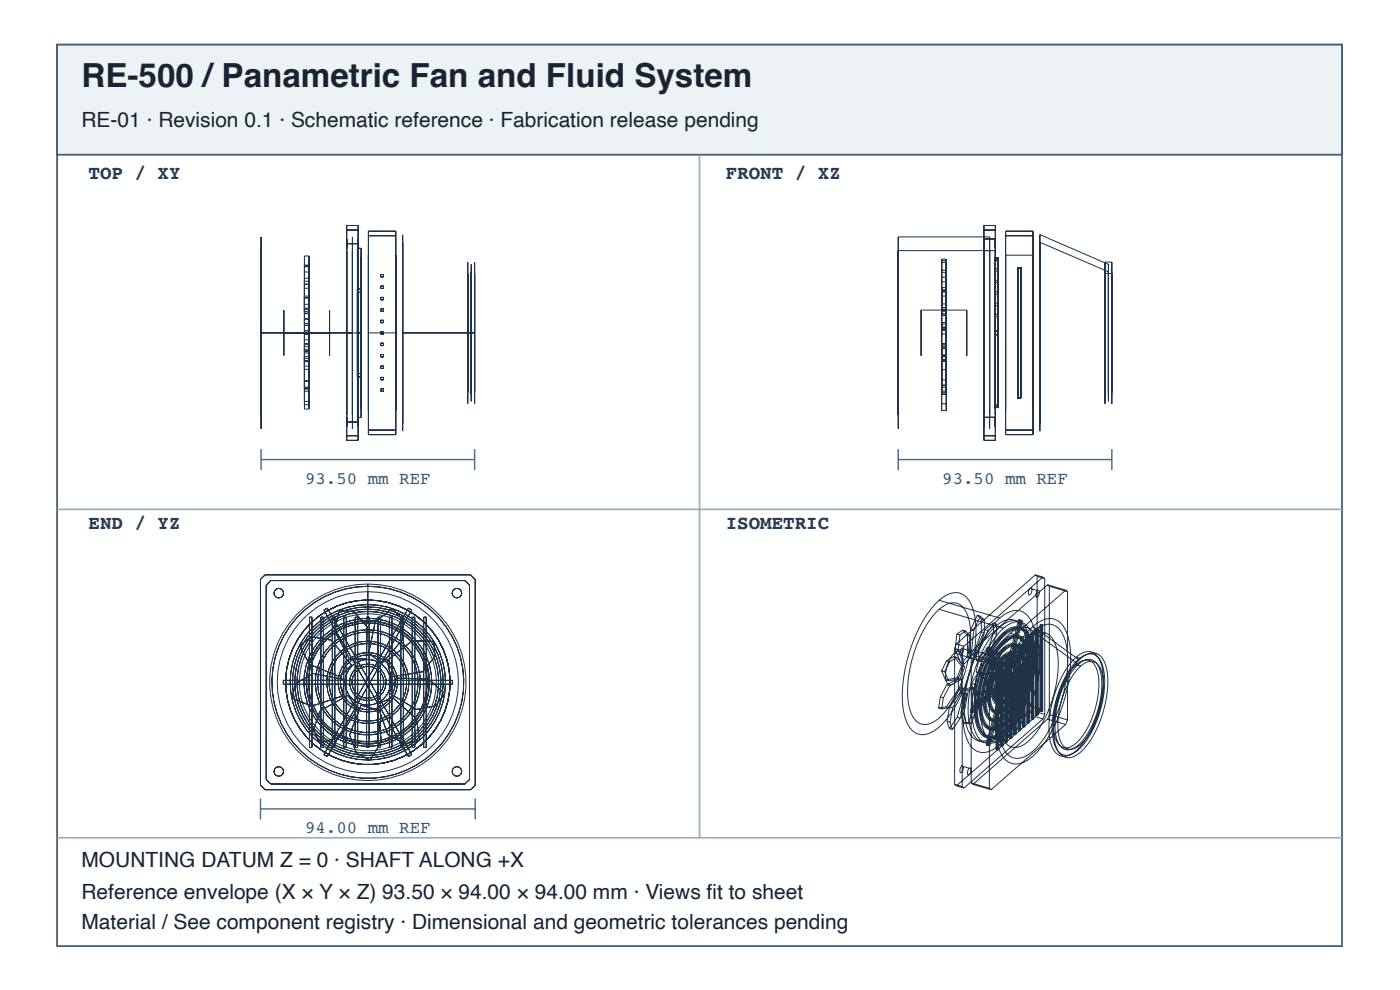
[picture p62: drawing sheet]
<svg xmlns="http://www.w3.org/2000/svg" width="297mm" height="210mm" viewBox="0 0 297 210" stroke-linecap="round" stroke-linejoin="round" font-family="sans-serif">
<defs><g id="words">
<text font-size="7" fill="#182431" x="17.3" y="18.4">RE-500 /Panametric Fan and Fluid System</text>
<g font-size="4.4" fill="#182431">
<text x="17.3" y="26.9">RE-01 · Revision 0.1 · Schematic reference · Fabrication release pending</text>
<text x="17.3" y="183.9">MOUNTING DATUM Z = 0 · SHAFT ALONG +X</text>
<text x="17.3" y="190.6">Reference envelope (X × Y × Z) 93.50 × 94.00 × 94.00 mm · Views fi t to sheet</text>
<text x="17.3" y="196.9">Material / See component registry · Dimensional and geometric tolerances pending</text>
</g>
<g font-size="4.1" fill="#263d52">
<text x="18.8" y="38">TOP / XY</text>
<text x="154" y="38">FRONT / XZ</text>
<text x="18.8" y="112.1">END / YZ</text>
<text x="154" y="112.1">ISOMETRIC</text>
</g>
<g font-size="3.7" fill="#335b78">
<text x="64.7" y="102.6">93.50 mm REF</text>
<text x="199.9" y="102.6">93.50 mm REF</text>
<text x="64.7" y="176.7">94.00 mm REF</text>
</g>
</g></defs>
<path d="M12.1 9.5h272.6v191.1h-272.6z" fill="none" stroke="#405a70" stroke-width=".37"/>
<path d="M12.1 9.5h272.6v23.3h-272.6z" fill="#edf2f5"/>
<path d="M12.1 9.5h272.6v23.3h-272.6z" fill="none" stroke="#405a70" stroke-width=".37"/>
<path d="M148.4 32.8v144.8M12.1 108h272.6M12.1 177.6h272.6" fill="none" stroke="#9daebc" stroke-width=".37"/>
<g fill="none" stroke="#203246" stroke-width=".21">
<path d="M55.4 50.2v40.7zM55.4 53.1v34.9zM64.6 54.3h1v32.4h-1zM64.6 59.6h1M64.6 56.2h1M64.6 57.7h1M64.6 59h1M64.6 56.4h1M64.6 56.6h1M73.6 50.7v2zM73.6 53.1v34.9zM73.6 47.8h2.4v45.6h-2.4z"/>
<path d="M73.6 48.8h2.4M73.6 51.7h2.4M74.8 50.2v40.7zM74.8 53.1v34.9zM75.8 52.7h.8v35.8h-.8zM75.9 59.4v22.3zM75.9 59.9v21.3zM75.9 57v27.1zM75.9 57.5v26.2zM75.9 54.6v32zM75.9 55.1v31zM76 50.7v2z"/>
<path d="M76 53.1v34.9zM76.6 59.4v22.3zM76.6 59.9v21.3zM76.6 57v27.1zM76.6 57.5v26.2zM76.6 54.6v32zM76.6 55.1v31zM78.2 54.1v33zM78.2 49h5.8v43.1h-5.8zM78.2 50h5.8M80.8 58.2h.6v.5h-.6zM84 54.1v33z"/>
<path d="M85.4 49.8v41.6zM99.2 55.6v30zM99.2 58v25.1zM100 56.1v29zM100 57.7v25.8zM100.7 55.6v30zM100.7 58v25.1zM190.6 50.2v40.7zM190.6 53.1v34.9zM190.6 50.2h19.3M190.6 53.1h20.6M199.8 54.9h.9v32.2h-.9z"/>
<path d="M199.8 57.3h.9M199.8 57.7h.9M199.8 58.8h.9M199.8 55.6h.9M199.8 55.3h.9M199.8 59.7h.9M208.7 50.7v2zM208.7 53.1v34.9zM208.7 47.8h2.5v45.6h-2.5zM208.7 48.8h2.5M208.7 50.7h2.5M209.9 50.2v40.7z"/>
<path d="M209.9 53.1v34.9zM211 55.3h.8M211 54.8h.8v31.5h-.8zM211.1 59.4v22.3zM211.1 59.9v21.3zM211.1 57v27.1zM211.1 57.5v26.1zM211.1 54.6v31.9zM211.1 55.1v31zM211.1 59.4h.6M211.1 59.9h.6M211.1 57h.6"/>
<path d="M211.1 57.5h.6M211.1 54.6h.6M211.1 55.1h.6M211.2 50.7v2zM211.2 53.1v34.9zM211.7 59.4v22.3zM211.7 59.9v21.3zM211.7 57v27.1zM211.7 57.5v26.1zM211.7 54.6v31.9zM211.7 55.1v31zM213.3 54.1v33z"/>
<path d="M213.3 49h5.9v43.1h-5.9zM213.3 50h5.9M213.3 54.1h5.9M216 56.8h.5v27.6h-.5zM219.2 54.1v33zM220.6 49.7v41.7zM220.6 51.4v38.4zM220.6 49.7l14.5 6.3M220.6 51.4l14.5 6.2M234.4 55.6v30zM234.4 58v25.2zM234.4 55.6h1.5"/>
<path d="M234.4 58h1.5M235.1 56v29.1zM235.1 57.6v25.9zM235.9 55.6v30zM235.9 58v25.2zM55.4 70.6h21.2M60.2 65.8v9.6zM64.6 72h1M64.6 74.5h1M64.6 73h1M64.6 70.1h1M64.6 67.7h1"/>
<path d="M64.6 68.6h1M64.6 66.4h1M64.6 62.8h1M64.6 60.3h1M64.6 65.4h1M64.6 66.1h1M64.6 64.5h1M64.6 65.7h1M64.6 61.1h1M64.6 66.5h1M64.6 67.6h1M64.6 63.1h1"/>
<path d="M64.6 63.2h1M64.6 69h1M64.6 70.4h1M64.6 70.9h1M64.6 70.8h1M64.6 73.4h1M64.6 76.7h1M64.6 77.6h1M64.6 74.4h1M64.6 74.1h1M64.6 78.3h1M64.6 76.6h1"/>
<path d="M64.6 75.6h1M64.6 76h1M64.6 74.8h1M64.6 76.5h1M64.6 72.8h1M69.9 65.8v9.6zM75.8 79.2h.8M75.8 79.9h.8M75.8 61.3h.8M75.8 62h.8M75.9 66.7v7.7zM75.9 67.2v6.7z"/>
<path d="M75.9 64.3v12.5zM75.9 64.8v11.6zM75.9 61.9v17.4zM75.9 62.4v16.4zM76.6 66.7v7.7zM76.6 67.2v6.7zM76.6 64.3v12.5zM76.6 64.8v11.6zM76.6 61.9v17.4zM76.6 62.4v16.4zM78.2 70.6h5.8M80.8 70.3h.6v.5h-.6z"/>
<path d="M80.8 60.6h.6v.6h-.6zM80.8 63h.6v.6h-.6zM80.8 65.5h.6v.5h-.6zM80.8 67.9h.6v.5h-.6zM80.8 72.7h.6v.6h-.6zM80.8 75.2h.6v.5h-.6zM80.8 77.6h.6v.5h-.6zM85.4 70.6h15.3M195.4 65.7v9.7zM195.4 65.7h9.7M199.8 73h.9M199.8 66.5h.9"/>
<path d="M199.8 75.6h.9M199.8 61.9h.9M199.8 66h.9M199.8 75.4h.9M199.8 76.4h.9M199.8 75.2h.9M199.8 78.4h.9M199.8 73.8h.9M199.8 72.9h.9M199.8 76.3h.9M199.8 69.9h.9M199.8 69.7h.9"/>
<path d="M199.8 69.4h.9M199.8 68.4h.9M199.8 65.2h.9M199.8 61.8h.9M199.8 61.4h.9M199.8 64.5h.9M199.8 65.5h.9M199.8 65.8h.9M199.8 66.9h.9M199.8 61.7h.9M199.8 61h.9M199.8 62.8h.9"/>
<path d="M199.8 66.8h.9M199.8 70h.9M199.8 68.7h.9M199.8 70.8h.9M199.8 73.9h.9M199.8 73.5h.9M199.8 73.4h.9M199.8 76.6h.9M205.1 65.7v9.7zM211 71h.8M211 70.2h.8M211.1 66.7v7.7z"/>
<path d="M211.1 67.2v6.8zM211.1 64.3v12.6zM211.1 64.8v11.6zM211.1 61.9v17.4zM211.1 62.3v16.5zM211.1 66.7h.6M211.1 67.2h.6M211.1 64.3h.6M211.1 64.8h.6M211.1 61.9h.6M211.1 62.3h.6M211.7 66.7v7.7z"/>
<path d="M211.7 67.2v6.8zM211.7 64.3v12.6zM211.7 64.8v11.6zM211.7 61.9v17.4zM211.7 62.3v16.5zM64.6 82.4h1M64.6 85.1h1M64.6 82.9h1M64.6 82.2h1M64.6 85.8h1M64.6 82.5h1M64.6 80.7h1"/>
<path d="M64.6 82.1h1M64.6 80.8h1M73.6 88.5v2zM73.6 92.4h2.4M73.6 89.5h2.4M76 88.5v2zM78.2 91.2h5.8M80.8 82.4h.6v.6h-.6zM80.8 80h.6v.5h-.6zM199.8 82.1h.9M199.8 81.7h.9M199.8 85.6h.9"/>
<path d="M199.8 83.2h.9M199.8 81.6h.9M199.8 83.6h.9M199.8 82.9h.9M199.8 80.5h.9M199.8 83.5h.9M208.7 88.5v2zM208.7 92.4h2.5M208.7 88.5h2.5M211 85.9h.8M211.2 88.5v2zM213.3 91.2h5.9"/>
<path d="M55.3 122.8l.9-.9h43.6l1 .9v43.7l-1 .9h-43.6l-.9-.9zM56.5 124.1l.9-1h41.2l1 1v41.2l-1 .9h-41.2l-.9-.9zM63.5 136.8l2.7-1.8 4.1 .7 4.3 5.3-2.6 2.4-6.3-2.5zM65.7 130.8h.5v27.7h-.5zM68.1 130.8h.5v27.7h-.5zM68.7 129.3l.7-.4 18 31.1-.8 .4zM70.5 130.8h.5v27.7h-.5zM71.9 129.3l3.3 .4 2.7 3.2-.2 6.7-3.5 .3-3.2-6.1zM72.9 130.8h.6v27.7h-.6zM75.3 130.8h.6v27.7h-.6zM77.8 130.8h.5v27.7h-.5zM78 123.8v7.9"/>
<path d="M79.6 131.8l3.6-2.8 2.3 2.4v4.1l-4.4 5.1-2.9-2.1zM80.2 130.8h.5v27.7h-.5zM82.6 130.8h.6v27.7h-.6zM85 130.8h.6v27.7h-.6zM86.6 128.9l.8 .4-18 31.1-.7-.4zM87.5 130.8h.5v27.7h-.5zM89.9 130.8h.5v27.7h-.5zM198.3 128.2a6.9 6.9 0 0 1 4.5-2.6 3.6 3.6 0 0 1 3.3 2.6 20.9 20.9 0 0 1 .2 12.1 28.9 28.9 0 0 1-6.6 13.4 5.9 5.9 0 0 1-4.4 2.1 4 4 0 0 1-3.1-3.1 22.9 22.9 0 0 1 .2-12.5 28.7 28.7 0 0 1 5.9-12zM198.4 130a5.7 5.7 0 0 1 4.1-2.2 3.5 3.5 0 0 1 2.9 2.9 22.1 22.1 0 0 1-1.2 13.4 17 17 0 0 1-6.2 9 3.1 3.1 0 0 1-4.7-1.9 19.5 19.5 0 0 1 .2-11.5 24.9 24.9 0 0 1 4.9-9.7zM199.2 127.3l12.9 3.7M199.2 129.2l12.9 3.8M202.4 139.2l.6 .2"/>
<path d="M202.4 139.2l1.6 2M202.4 139.2l-1.6 .9M202.4 138.4l.9-.3a1.4 1.4 0 0 1 1 1.5 6.5 6.5 0 0 1-2.3 5.5l-.4 .1a1.4 1.4 0 0 1-1-1.6 7.3 7.3 0 0 1 1.8-5.2zM202.4 138.4l6.5 1.9M202.5 137.5l1.6 .5M202.5 137.5v28.8M202.6 137.7l.7 .2M202.6 137.7l1.3 2.9M202.9 136.5l1.6 .5M202.9 136.5l-.4 1M203 134.4l.6 .2M203 134.4l-.4 3.3"/>
<path d="M203 139.4l1.6 2M203 139.4l-1.6 .9M203.3 137.9l1.2 2.9M203.6 134.6l-.3 3.3M204 137.4h.2a1.06 1.06 0 0 1-.4 1.5 .99 .99 0 0 1 .2-1.5zM204 137.4l1.6 .5M204.1 138v28.8M204.2 133.6l.7 .2M204.2 133.6l1.1 1.2M204.2 133.6l-1.2 .8M204.5 137l-.4 1M204.9 133.8l1 1.1"/>
<path d="M204.9 133.8l-1.3 .8M205.2 139.3l.7 .1M205.2 139.3l-1.3 1.3M205.3 134.8l.6 .1M205.3 134.8l-.1 4.5M205.4 138.4l.6 .2M205.4 138.4l1.1 .4M205.6 137.9l.2-.1a1.06 1.06 0 0 1-.4 1.5 .99 .99 0 0 1 .2-1.4zM205.9 139.4l-1.4 1.4M205.9 134.9v4.5M205.9 133.5l.7 .2M205.9 133.5l-.5 4.9"/>
<path d="M206 138.8l3.9 1.1M206 138.8v27.2M206 138.6l1.1 .4M206.4 137.8l3.9 1.2M206.4 137.8l-.4 1M206.5 138.8l.6 .2M206.6 133.7l-.6 4.9M206.9 138.1l.6 .2M206.9 138.1l.3 2M207.3 130.4l.7 .2M207.3 130.4l.9 .8M207.3 130.4l-1.4 3.1"/>
<path d="M207.5 138.3l.4 2M207.7 139.9l.6 .2M207.7 139.9l-.6 2.6M208 130.6l.8 .8M208 130.6l-1.4 3.1M208.2 131.2l.6 .2M208.2 131.2v2.8M208.2 134l.6 .1M208.2 134l-1.7 4.8M208.8 131.4v2.7M208.8 134.1l-1.7 4.9M209 133.5l.6 .2"/>
<path d="M209 133.5l-2.1 4.6M209.2 137.7l6.9 14.5M209.2 137.7l.5 .2M209.5 137.2l-.3 .5M209.5 137.2l6.9 14.5M209.5 137.2l.5 .1M209.6 133.7l-2.1 4.6M209.7 137.9l6.9 14.4M209.8 137.1l.6 .2M209.8 137.1l-2.6 3M209.9 139.9v27.2M210 137.3l-.3 .6"/>
<path d="M210 137.3l6.9 14.5M210.3 139l-.4 .9M210.3 137.7l.6 .2M210.3 137.7l1.3 .9M210.3 137.7l-2.6 2.2M210.4 133.6a5.7 5.7 0 0 1 4.2-2.3 3.5 3.5 0 0 1 2.8 2.9 22.1 22.1 0 0 1-1.2 13.4 17 17 0 0 1-6.2 9.1 3.1 3.1 0 0 1-4.7-1.9 19.5 19.5 0 0 1 .2-11.5 24.9 24.9 0 0 1 4.9-9.7zM210.4 137.3l-2.5 3M210.7 132.1l.7 .2M210.7 132.1l.1 2M210.7 132.1l-1.7 1.4M210.8 134.1l.6 .2M210.8 134.1l-1 3"/>
<path d="M210.9 137.9l1.3 .9M210.9 137.9l-2.6 2.2M211.2 131.9a6.9 6.9 0 0 1 4.5-2.5 3.6 3.6 0 0 1 3.2 2.6 20.9 20.9 0 0 1 .2 12.1 28.9 28.9 0 0 1-6.6 13.4 5.9 5.9 0 0 1-4.4 2 4 4 0 0 1-3.1-3.1 22.9 22.9 0 0 1 .2-12.4 28.7 28.7 0 0 1 6-12.1zM211.2 133.8a5.7 5.7 0 0 1 4.2-2.2 3.5 3.5 0 0 1 2.8 2.9 22.1 22.1 0 0 1-1.2 13.4 17 17 0 0 1-6.2 9 3.1 3.1 0 0 1-4.7-1.9 19.5 19.5 0 0 1 .2-11.5 24.9 24.9 0 0 1 4.9-9.7zM211.3 132.7l1.6 .5M211.4 132.3v2M211.4 132.3l-1.8 1.4M211.4 134.3l-1 3M211.6 138.6l.6 .2M211.6 138.6l-.7 2.4M212 134.9a5.2 5.2 0 0 1 4-2 3.4 3.4 0 0 1 2.6 3 23.4 23.4 0 0 1-3 15.8 9.6 9.6 0 0 1-4.8 4.7 2.92 2.92 0 0 1-3.6-2.4 20.3 20.3 0 0 1 1.2-12.8 20.7 20.7 0 0 1 3.6-6.3zM212 135.3a4.9 4.9 0 0 1 3.9-2.1 3.5 3.5 0 0 1 2.5 3.2 23.1 23.1 0 0 1-3.2 15.6 7.9 7.9 0 0 1-4.8 4.2 2.73 2.73 0 0 1-2.9-2.2 18.1 18.1 0 0 1 .5-11 21.1 21.1 0 0 1 4-7.7z"/>
<path d="M212 134a5.7 5.7 0 0 1 4.2-2.2 3.5 3.5 0 0 1 2.8 2.9 22.1 22.1 0 0 1-1.2 13.4 17 17 0 0 1-6.2 9 3.1 3.1 0 0 1-4.7-1.9 19.5 19.5 0 0 1 .3-11.4 24.9 24.9 0 0 1 4.8-9.8zM212.2 139.9v18.2M212.2 139.9l.4 .1M212.2 138.8l-.7 2.4M212.4 139.7l-.2 .2M212.4 139.7v18.2M212.4 139.7l.4 .1M212.5 135.1a5.2 5.2 0 0 1 3.9-2.1 3.4 3.4 0 0 1 2.6 3 23.4 23.4 0 0 1-3 15.8 9.6 9.6 0 0 1-4.7 4.8 2.92 2.92 0 0 1-3.6-2.5 20.3 20.3 0 0 1 1.2-12.8 20.7 20.7 0 0 1 3.6-6.2zM212.5 135.4a4.9 4.9 0 0 1 3.9-2 3.5 3.5 0 0 1 2.5 3.1 23.1 23.1 0 0 1-3.3 15.6 7.9 7.9 0 0 1-4.7 4.2 2.73 2.73 0 0 1-2.9-2.1 18.1 18.1 0 0 1 .4-11 21.1 21.1 0 0 1 4.1-7.8zM212.5 136.6a4.2 4.2 0 0 1 3.6-1.8 3.1 3.1 0 0 1 2 2.3 18.6 18.6 0 0 1-1.6 12 11.2 11.2 0 0 1-4.4 5.5 2.38 2.38 0 0 1-3.5-1.6 17.2 17.2 0 0 1 1.2-11.8 16.5 16.5 0 0 1 2.7-4.6zM212.5 136.9a4 4 0 0 1 3.5-1.7 3.4 3.4 0 0 1 2.1 3.2 19.8 19.8 0 0 1-4.5 14.7 3.4 3.4 0 0 1-3.4 1.3 4.1 4.1 0 0 1-1.9-3.7 20.3 20.3 0 0 1 4.2-13.8zM212.6 140v18.2"/>
<path d="M212.8 138.9a1.65 1.65 0 0 1 1.6-.7 1.65 1.65 0 0 1 1.4 1.2 11.9 11.9 0 0 1-1.5 9.2 4.7 4.7 0 0 1-2.9 2.6 1.74 1.74 0 0 1-1.7-1.5 12.6 12.6 0 0 1 3.1-10.8zM212.8 139.3a1.57 1.57 0 0 1 1.6-.7 1.57 1.57 0 0 1 1.3 1.2 11.7 11.7 0 0 1-2.9 10.3 1.57 1.57 0 0 1-1.6 .7 1.57 1.57 0 0 1-1.2-1.2 11.7 11.7 0 0 1 2.8-10.3zM212.8 137.3a2.3 2.3 0 0 1 3.1-.4 7 7 0 0 1 1.1 5.6 16.8 16.8 0 0 1-3.8 9.2 2.71 2.71 0 0 1-3.2 1 5.8 5.8 0 0 1-1.4-5.2 16.6 16.6 0 0 1 4.2-10.2zM212.8 137.7a2.2 2.2 0 0 1 3-.5 6.7 6.7 0 0 1 1 5.4 16 16 0 0 1-3.6 8.8 2.59 2.59 0 0 1-3.1 .9 5.6 5.6 0 0 1-1.3-4.9 15.9 15.9 0 0 1 4-9.7zM212.8 135.7a2.96 2.96 0 0 1 3.5-.7 6.5 6.5 0 0 1 1.7 5.5 20.8 20.8 0 0 1-4.8 12.8 3.5 3.5 0 0 1-3.6 1.3 4.2 4.2 0 0 1-1.9-3.8 21 21 0 0 1 4.4-14.3zM212.8 136.1a2.85 2.85 0 0 1 3.4-.8 6.2 6.2 0 0 1 1.6 5.3 20 20 0 0 1-4.6 12.4 3.4 3.4 0 0 1-3.5 1.2 4.1 4.1 0 0 1-1.8-3.6 20.3 20.3 0 0 1 4.2-13.8zM212.8 138.9l.5 .2M212.8 137.3l.5 .2M212.8 139.3l.5 .1M212.8 137.7l.5 .1M212.8 135.7l.5 .2M212.8 136.1l.5 .1"/>
<path d="M212.8 134.1l.5 .2M212.8 134.5l.5 .1M212.8 139.8l-.2 .2M212.8 139.8v18.2M213.2 139.1v18.2M213.2 139.1l.4 .1M213.3 139.1a1.65 1.65 0 0 1 1.6-.7 1.65 1.65 0 0 1 1.3 1.1 11.9 11.9 0 0 1-1.5 9.2 4.7 4.7 0 0 1-2.9 2.6 1.74 1.74 0 0 1-1.6-1.5 12.6 12.6 0 0 1 3.1-10.7zM213.3 139.4a1.57 1.57 0 0 1 1.6-.7 1.57 1.57 0 0 1 1.2 1.2 11.7 11.7 0 0 1-2.8 10.4 1.57 1.57 0 0 1-1.6 .6 1.57 1.57 0 0 1-1.3-1.2 11.7 11.7 0 0 1 2.9-10.3zM213.3 137.5a2.3 2.3 0 0 1 3.1-.5 7 7 0 0 1 1.1 5.6 16.8 16.8 0 0 1-3.9 9.3 2.71 2.71 0 0 1-3.2 .9 5.8 5.8 0 0 1-1.4-5.1 16.6 16.6 0 0 1 4.3-10.2zM213.3 137.8a2.2 2.2 0 0 1 2.9-.4 6.7 6.7 0 0 1 1.1 5.3 16 16 0 0 1-3.7 8.9 2.59 2.59 0 0 1-3 .9 5.6 5.6 0 0 1-1.4-5 15.9 15.9 0 0 1 4.1-9.7zM213.4 138.9l-.2 .2M213.4 138.9v18.2"/>
<path d="M213.4 138.9l.4 .1M213.5 135.1a5.4 5.4 0 0 1 4-2.2 3.4 3.4 0 0 1 2.7 3 21.7 21.7 0 0 1-1.4 13 17.1 17.1 0 0 1-5.3 7.7 2.9 2.9 0 0 1-4.7-1.2 17.6 17.6 0 0 1 0-10.9 23.7 23.7 0 0 1 4.7-9.4zM213.6 139.2v18.2M213.8 139l-.2 .2M213.8 139v18.2M214.1 138.2v18.3M214.1 138.2l.4 .2M214.3 138.1l.4 .1M214.3 138.1l-.2 .1M214.3 138.1v18.2M214.3 134.3l3.9 1.1M214.5 138.4v18.2"/>
<path d="M214.7 138.2l-.2 .2M214.7 138.2v18.2M215 137.4v18.3M215 137.4l.4 .1M215.2 137.3l-.2 .1M215.2 137.3v18.2M215.2 137.3l.4 .1M215.4 137.5v18.3M215.6 137.4l-.2 .1M215.6 137.4v18.2M216 136.6v18.3M216 136.6l.3 .1"/>
<path d="M216.1 131.4l-6.9 26.5M216.1 131.4h.3M216.1 131.4l.5 .2M216.2 136.4l-.2 .2M216.2 136.4v18.3M216.2 136.4l.4 .2M216.3 136.7v18.3M216.4 131.4l-6.9 26.6M216.4 131.4l.5 .2M216.6 136.6v18.2M216.6 136.6l-.3 .1M216.6 131.6l-6.9 26.5"/>
<path d="M216.6 131.6h.3M216.9 131.6l-6.9 26.5M216.9 135.8v18.2M216.9 135.8l.4 .1M217.1 135.6l-.2 .2M217.1 135.6v18.3M217.1 135.6l.4 .1M217.3 135.9v18.3M217.4 136.2a5.4 5.4 0 0 1 3.9-2.1 3.4 3.4 0 0 1 2.7 2.9 21.7 21.7 0 0 1-1.3 13.1 17.1 17.1 0 0 1-5.3 7.7 2.9 2.9 0 0 1-4.7-1.3 17.6 17.6 0 0 1 0-10.9 23.7 23.7 0 0 1 4.7-9.4zM217.5 135.7l-.2 .2M217.5 135.7v18.3M217.8 135v18.2"/>
<path d="M217.8 135l.4 .1M218 134.8l-.2 .2M218 134.8v18.3M218 134.8l.4 .1M218.2 135.1v18.2M218.2 133.7a5.9 5.9 0 0 1 5.3-2.5 5.4 5.4 0 0 1 3.3 4.7 31 31 0 0 1-3.3 18.3 16.4 16.4 0 0 1-6.2 7.4 3.5 3.5 0 0 1-5.1-2.1 20.5 20.5 0 0 1-.4-12 30.8 30.8 0 0 1 6.4-13.8zM218.3 134.7a6.5 6.5 0 0 1 4.3-2.4 3.5 3.5 0 0 1 3.1 2.6 20.7 20.7 0 0 1 0 11.8 25.9 25.9 0 0 1-6.6 12.5 4.7 4.7 0 0 1-4.1 1.5 4.5 4.5 0 0 1-2.8-3.6 26.9 26.9 0 0 1 2-15.8 23.5 23.5 0 0 1 4.1-6.6zM218.4 134.9l-.2 .2M218.4 134.9v18.3M218.5 124.7h.2a1.06 1.06 0 0 1-.4 1.5 .99 .99 0 0 1 .2-1.5zM218.5 124.7l1.6 .5M218.8 134.2v18.2"/>
<path d="M218.8 134.2l.3 .1M219 134l-.2 .2M219 134v18.2M219 134l.3 .1M219.1 134.3v18.2M219.1 132.8l9.7 7M219.1 133.9l9.7 6.9M219.3 134.1l-.2 .2M219.3 134.1v18.3M219.7 121.9l1.6 .4M219.7 121.9l-16.8 14.6M219.7 121.9l.3 .3"/>
<path d="M219.7 133.4v18.2M219.9 133.2l-.2 .2M219.9 133.2v18.2M219.9 133.2l.4 .1M220 122.2l.1 29.5M220 122.2l1.6 .5M220.1 125.2l.2-.1a1.06 1.06 0 0 1-.3 1.5 .99 .99 0 0 1 .1-1.4zM220.2 138.5l-.5-.1-13.8 12M220.2 139.1l-.5-.2-13.8 12.1M220.2 138.5l-13.8 12.1M220.2 138.5v.6M220.2 139.1l-13.8 12"/>
<path d="M220.3 133.3l-.2 .2-.4-.1M220.3 133.3v18.2M220.6 132.5v18.3M220.6 132.5l.4 .2M220.8 132.4l-.2 .1M220.8 132.4v18.2M220.8 132.4l.4 .1M221 132.7v18.2M221.2 132.5l-.2 .2M221.2 132.5v18.2M221.3 122.3l-16.8 14.7M221.3 122.3l.3 .4"/>
<path d="M221.6 122.7v28.8M222.2 124l3.9 1.1M222.2 124l-15.8 13.8M222.2 124l.4 .3M222.6 124.3v27.2M222.6 124.3l3.9 1.1M226.1 125.1l-15.8 13.9M226.1 125.1l.4 .3M226.5 125.4v27.2M228.3 139.3l1 .3M60.1 144.2h35.9v.9h-35.9zM62.8 144.9l3.6-2.1 6.6 1.3-.4 3.5-6.5 2.1-4.2-1.7z"/>
<path d="M67.9 150.7l5.9-3.3 2 3-3.6 5.8-4.4 1.4-1.3-3zM76.6 149.5l3.4 1 .9 6.8-2.4 3.8-2.9-1.4-1.4-3.9zM80 149.3l3.3-1.4 5.1 4.5 .6 4.6-3.2 .7-3.6-2zM82.1 140.1l5.4-4.3 4.6 .2 .2 3.2-2.7 3.2-6.6 1.1zM84.1 143.8l6.9 .2 3.3 3-1.9 2.6-4.1 .8-5.7-3.5zM199.1 150.1l.7 .2M199.5 147.8l.6 .1M199.5 147.8l-.4 2.3M199.8 142.2l.6 .2M199.8 142.2l.8 2M200.1 147.9l-.3 2.4M200.4 142.4l.8 1.9"/>
<path d="M200.6 144.2l.6 .1M200.8 149.8l.6 .2M200.8 149.8l-1.7 .3M200.8 140.1l.6 .2M200.8 140.1l-1 2.1M200.9 145.2l.6 .2M200.9 145.2l-1.4 2.6M200.9 152.9l.7 .2M200.9 152.9l.5 1.6M201.4 150l-1.6 .3M201.4 154.5l.7 .2M201.4 149.9l.7 .2"/>
<path d="M201.4 149.9l-.5 3M201.4 140.3l-1 2.1M201.5 145.4l-1.4 2.5M201.6 153.1l.5 1.6M202.1 150.1l-.5 3M203 143.7l.7 .2M203 143.7l-2.4 .5M203.1 152.1l.6 .2M203.1 152.1l-1.7 2.4M203.3 146.2l.6 .2M203.3 146.2l-2.5 3.6M203.4 143.8l.6 .2"/>
<path d="M203.4 143.8l-2.5 1.4M203.4 143.8l-.1 2.4M203.7 143.9l-2.5 .4M203.7 145.8l.7 .1M203.7 145.8l-2.3 4.1M203.7 145.8l.8 1.2M203.7 152.3l-1.6 2.4M203.8 151.2l.7 .1M203.8 151.2l.6 2M203.9 140.6l.6 .2M203.9 146.4l-2.5 3.6M204 141.2l.6 .2"/>
<path d="M204 141.2l-1 2.5M204 144l-2.5 1.4M204 144l-.1 2.4M204.4 145.9l-2.3 4.2M204.4 145.9l.7 1.3M204.4 153.2l.6 .2M204.5 147l.6 .2M204.5 147l-1.4 5.1M204.5 151.3l.5 2.1M204.6 141.4l-.9 2.5M204.8 146.2l.6 .2M204.8 146.2l-1 5"/>
<path d="M205.1 147.2l-1.4 5.1M205.4 146.4l-.9 4.9M205.5 153.2l.7 .2M205.5 153.2h-1.1M205.9 150.4v.6M205.9 151l.5 .1M205.9 150.4l.5 .2M206.1 145.7l.6 .2M206.1 145.7l.4 4.1M206.1 145.7l-1.3 .5M206.1 144.9l.6 .2M206.1 144.9l.9 3.5"/>
<path d="M206.2 153.4h-1.2M206.4 150.6v.5M206.5 149.8l.6 .2M206.5 149.8l-1 3.4M206.7 145.9l.4 4.1M206.7 145.9l-1.3 .5M206.7 145.1l.9 3.5M207 148.4l.6 .2M207 148.4l1.3 .1M207.1 142.5l.6 .2M207.1 142.5l2.2 .3M207.1 150l-.9 3.4"/>
<path d="M207.2 140.1l.7 .2M207.3 142.9l.7 .1M207.3 142.9l2 1.3M207.3 142.9l-1.2 2M207.6 148.6l1.4 .1M207.7 142.7l2.2 .3M208 143l1.9 1.4M208 143l-1.3 2.1M208.3 140.1l-.6 2.6M208.3 148.5l.7 .2M208.9 140.3l.8-.4a1.4 1.4 0 0 1 1 1.6 6.5 6.5 0 0 1-2.3 5.5l-.4 .1a1.4 1.4 0 0 1-1-1.6 7.3 7.3 0 0 1 1.9-5.2zM209.2 157.9l.3 .1"/>
<path d="M209.2 157.9l.5 .2M209.3 142.8l.6 .2M209.3 144.2l.6 .2M209.3 144.2l.3 2.7M209.5 158l.5 .1M209.6 146.9l.6 .2M209.6 146.9l-1.3 1.6M209.7 158.1h.3M209.9 144.4l.3 2.7M210.2 147.1l-1.2 1.6M210.9 141l.6 .2M210.9 141l-1.6 1.8"/>
<path d="M211.3 140.7v18.2M211.3 158.9l.4 .1M211.3 140.7l.4 .1M211.5 141.2l-1.6 1.8M211.5 140.5l-.2 .2M211.5 140.5v18.2M211.5 158.7l-.2 .2M211.5 158.7l.4 .2M211.5 140.5l.4 .1M211.7 140.8v18.2M211.9 140.6l-.2 .2M211.9 140.6v18.3"/>
<path d="M211.9 158.9l-.2 .1M212.2 158.1l.4 .1M212.4 157.9l-.2 .2M212.4 157.9l.4 .1M212.8 142.1l.8-.3a1.52 1.52 0 0 1 .7 1.8 5.4 5.4 0 0 1-1.7 3.8l-.4 .2a1.11 1.11 0 0 1-.9-1.4 5.8 5.8 0 0 1 1.5-4.1zM212.8 142.5l.7-.3a1.49 1.49 0 0 1 .6 1.7 4.2 4.2 0 0 1-1.6 3.3h-.4a1.49 1.49 0 0 1-.6-1.7 5.1 5.1 0 0 1 1.3-3zM212.8 140.5a1.28 1.28 0 0 1 1.5-.4 1.28 1.28 0 0 1 .8 1.3 9.3 9.3 0 0 1-2.3 7.5 1.28 1.28 0 0 1-1.5 .4 1.28 1.28 0 0 1-.8-1.3 9.3 9.3 0 0 1 2.3-7.5zM212.8 140.9a1.21 1.21 0 0 1 1.5-.4 1.21 1.21 0 0 1 .7 1.3 8.4 8.4 0 0 1-2.4 6.9 1.1 1.1 0 0 1-1.2 .2 1.1 1.1 0 0 1-.7-1 8.4 8.4 0 0 1 2.1-7zM212.8 142.1l.5 .2M212.8 142.5l.5 .1M212.8 140.5l.5 .2M212.8 140.9l.5 .1"/>
<path d="M212.8 158l-.2 .2M213.2 157.3l.4 .1M213.3 142.3l.7-.3a1.52 1.52 0 0 1 .8 1.7 5.4 5.4 0 0 1-1.7 3.8l-.4 .2a1.11 1.11 0 0 1-.9-1.4 5.8 5.8 0 0 1 1.5-4zM213.3 142.6l.7-.3a1.49 1.49 0 0 1 .6 1.7 4.2 4.2 0 0 1-1.7 3.3h-.3a1.49 1.49 0 0 1-.6-1.7 5.1 5.1 0 0 1 1.3-3zM213.3 140.7a1.28 1.28 0 0 1 1.4-.5 1.28 1.28 0 0 1 .9 1.3 9.3 9.3 0 0 1-2.3 7.5 1.28 1.28 0 0 1-1.5 .4 1.28 1.28 0 0 1-.8-1.3 9.3 9.3 0 0 1 2.3-7.4zM213.3 141a1.21 1.21 0 0 1 1.4-.4 1.21 1.21 0 0 1 .7 1.3 8.4 8.4 0 0 1-2.4 7 1.1 1.1 0 0 1-1.1 .1 1.1 1.1 0 0 1-.7-.9 8.4 8.4 0 0 1 2.1-7.1zM213.4 157.1l-.2 .2M213.4 157.1l.4 .1M213.8 157.2l-.2 .2M214.1 156.5l.4 .1M214.3 156.3l-.2 .2M214.3 156.3l.4 .1"/>
<path d="M214.7 156.4l-.2 .2M215 155.7l.4 .1M215.2 155.5l-.2 .2M215.2 155.5l.4 .1M215.6 155.6l-.2 .2M216 154.9l.3 .1M216.1 152.2l.5 .1M216.2 154.7l-.2 .2M216.2 154.7l.4 .1M216.4 151.7l-.3 .5M216.4 151.7l.5 .1M216.6 154.8l-.3 .2"/>
<path d="M216.9 151.8l-.3 .5M216.9 154l.4 .2M217.1 153.9l-.2 .1M217.1 153.9l.4 .1M217.5 154l-.2 .2M217.8 153.2l.4 .1M218 153.1l-.2 .1M218 153.1l.4 .1M218.4 153.2l-.2 .1M218.5 149.7l.2-.1a1.06 1.06 0 0 1-.4 1.5 .99 .99 0 0 1 .2-1.4zM218.5 149.7l1.6 .5M218.8 152.4l.3 .1"/>
<path d="M219 152.2l-.2 .2M219 152.2l.3 .2M219.3 152.4l-.2 .1M219.7 152l-16.8 14.6M219.7 152l1.6 .4M219.7 151.6l.4 .1M219.9 151.4l-.2 .2M219.9 151.4l.4 .1M220.1 150.2l.2-.1a1.06 1.06 0 0 1-.3 1.5 .99 .99 0 0 1 .1-1.4zM220.3 151.5l-.2 .2M220.6 150.8l.4 .1M220.8 150.6l-.2 .2"/>
<path d="M220.8 150.6l.4 .1M221.2 150.7l-.2 .2M221.3 152.4l-16.8 14.7M221.6 151.5l-1.6-.5-.3 1M221.6 151.5l-.3 .9M222.2 152.5l-15.8 13.8M222.2 152.5l3.9 1.1M222.6 151.5l-.4 1M222.6 151.5l3.9 1.1M226.1 153.6l-15.8 13.8M226.5 152.6l-.4 1M227.5 140.1a4.8 4.8 0 0 1 3.8-2 3.4 3.4 0 0 1 2.4 3.1 22.4 22.4 0 0 1-3.1 15.1 7.6 7.6 0 0 1-4.6 4.1 2.65 2.65 0 0 1-2.8-2.1 18.3 18.3 0 0 1 .9-12.1 19.7 19.7 0 0 1 3.4-6.1z"/>
<path d="M228 140.6a4.6 4.6 0 0 1 3.7-1.9 3.4 3.4 0 0 1 2.4 3.1 21.7 21.7 0 0 1-4.9 16.8 3.8 3.8 0 0 1-3.7 1.4 4 4 0 0 1-2.1-3.5 22.3 22.3 0 0 1 4.6-15.9zM228.3 140.9a2.71 2.71 0 0 1 3.3-.6 6.4 6.4 0 0 1 1.5 5.3 18.6 18.6 0 0 1-4.8 12 2.71 2.71 0 0 1-3.3 .6 6.4 6.4 0 0 1-1.5-5.4 18.6 18.6 0 0 1 4.8-11.9zM228.3 140.9l1 .3M228.5 140.4a4.8 4.8 0 0 1 3.8-2 3.4 3.4 0 0 1 2.4 3.1 22.4 22.4 0 0 1-3.1 15.1 7.6 7.6 0 0 1-4.6 4 2.65 2.65 0 0 1-2.9-2 17.6 17.6 0 0 1 .4-10.7 20.5 20.5 0 0 1 4-7.5zM228.8 140.8a2.79 2.79 0 0 1 3.4-.6 6.6 6.6 0 0 1 1.5 5.5 19.2 19.2 0 0 1-4.9 12.2 2.79 2.79 0 0 1-3.4 .7 6.6 6.6 0 0 1-1.6-5.5 19.2 19.2 0 0 1 5-12.3zM229.3 141.2a2.71 2.71 0 0 1 3.3-.6 6.4 6.4 0 0 1 1.5 5.3 18.6 18.6 0 0 1-4.8 12 2.71 2.71 0 0 1-3.3 .6 6.4 6.4 0 0 1-1.6-5.4 18.6 18.6 0 0 1 4.9-11.9zM202.5 166.3l1.6 .5M202.5 166.3l.4 .3M202.9 166.6l1.6 .5M204 162.4l.2-.1a1.06 1.06 0 0 1-.4 1.5 .99 .99 0 0 1 .2-1.4zM204 162.4l1.6 .5M204.1 166.8l.4 .3"/>
<path d="M205.6 162.9l.2-.1a1.06 1.06 0 0 1-.4 1.5 .99 .99 0 0 1 .2-1.4zM206 166l3.9 1.1M206 166l.4 .3M206.4 166.3l3.9 1.1M209.9 167.1l.4 .3"/>
<circle cx="59.1" cy="125.8" r="1.02"/>
<circle cx="96.9" cy="125.8" r="1.02"/>
<circle cx="78" cy="144.7" r="5.8"/>
<circle cx="78" cy="144.7" r="13.6"/>
<circle cx="78" cy="144.7" r="8.2"/>
<circle cx="78" cy="144.7" r="17.4"/>
<circle cx="78" cy="144.7" r="20.4"/>
<circle cx="78" cy="144.7" r="16"/>
<circle cx="78" cy="144.7" r="12.6"/>
<circle cx="78" cy="144.7" r="16.5"/>
<circle cx="78" cy="144.7" r="14.5"/>
<circle cx="78" cy="144.7" r="20.8"/>
<circle cx="78" cy="144.7" r="13"/>
<circle cx="78" cy="144.7" r="6.3"/>
<circle cx="78" cy="144.7" r="11.1"/>
<circle cx="78" cy="144.7" r="10.7"/>
<circle cx="78" cy="144.7" r="13.1"/>
<circle cx="78" cy="144.7" r="3.9"/>
<circle cx="78" cy="144.7" r="3.4"/>
<circle cx="78" cy="144.7" r="15"/>
<circle cx="78" cy="144.7" r="8.7"/>
<circle cx="78" cy="144.7" r="19.2"/>
<circle cx="78" cy="144.7" r="15.5"/>
<circle cx="78" cy="144.7" r="4.8"/>
<circle cx="59.1" cy="163.6" r="1.02"/>
<circle cx="96.9" cy="163.6" r="1.02"/>
</g>
<path d="M55.4 95.2v4.5M55.4 97.4h45.3M100.7 95.2v4.5M190.6 97.4h45.3M190.6 95.2v4.5M235.9 95.2v4.5M55.3 169.3v4.4M55.3 171.5h45.5M100.8 169.3v4.4" fill="none" stroke="#466b86" stroke-width=".3"/>
<use href="#words"/>
</svg>
